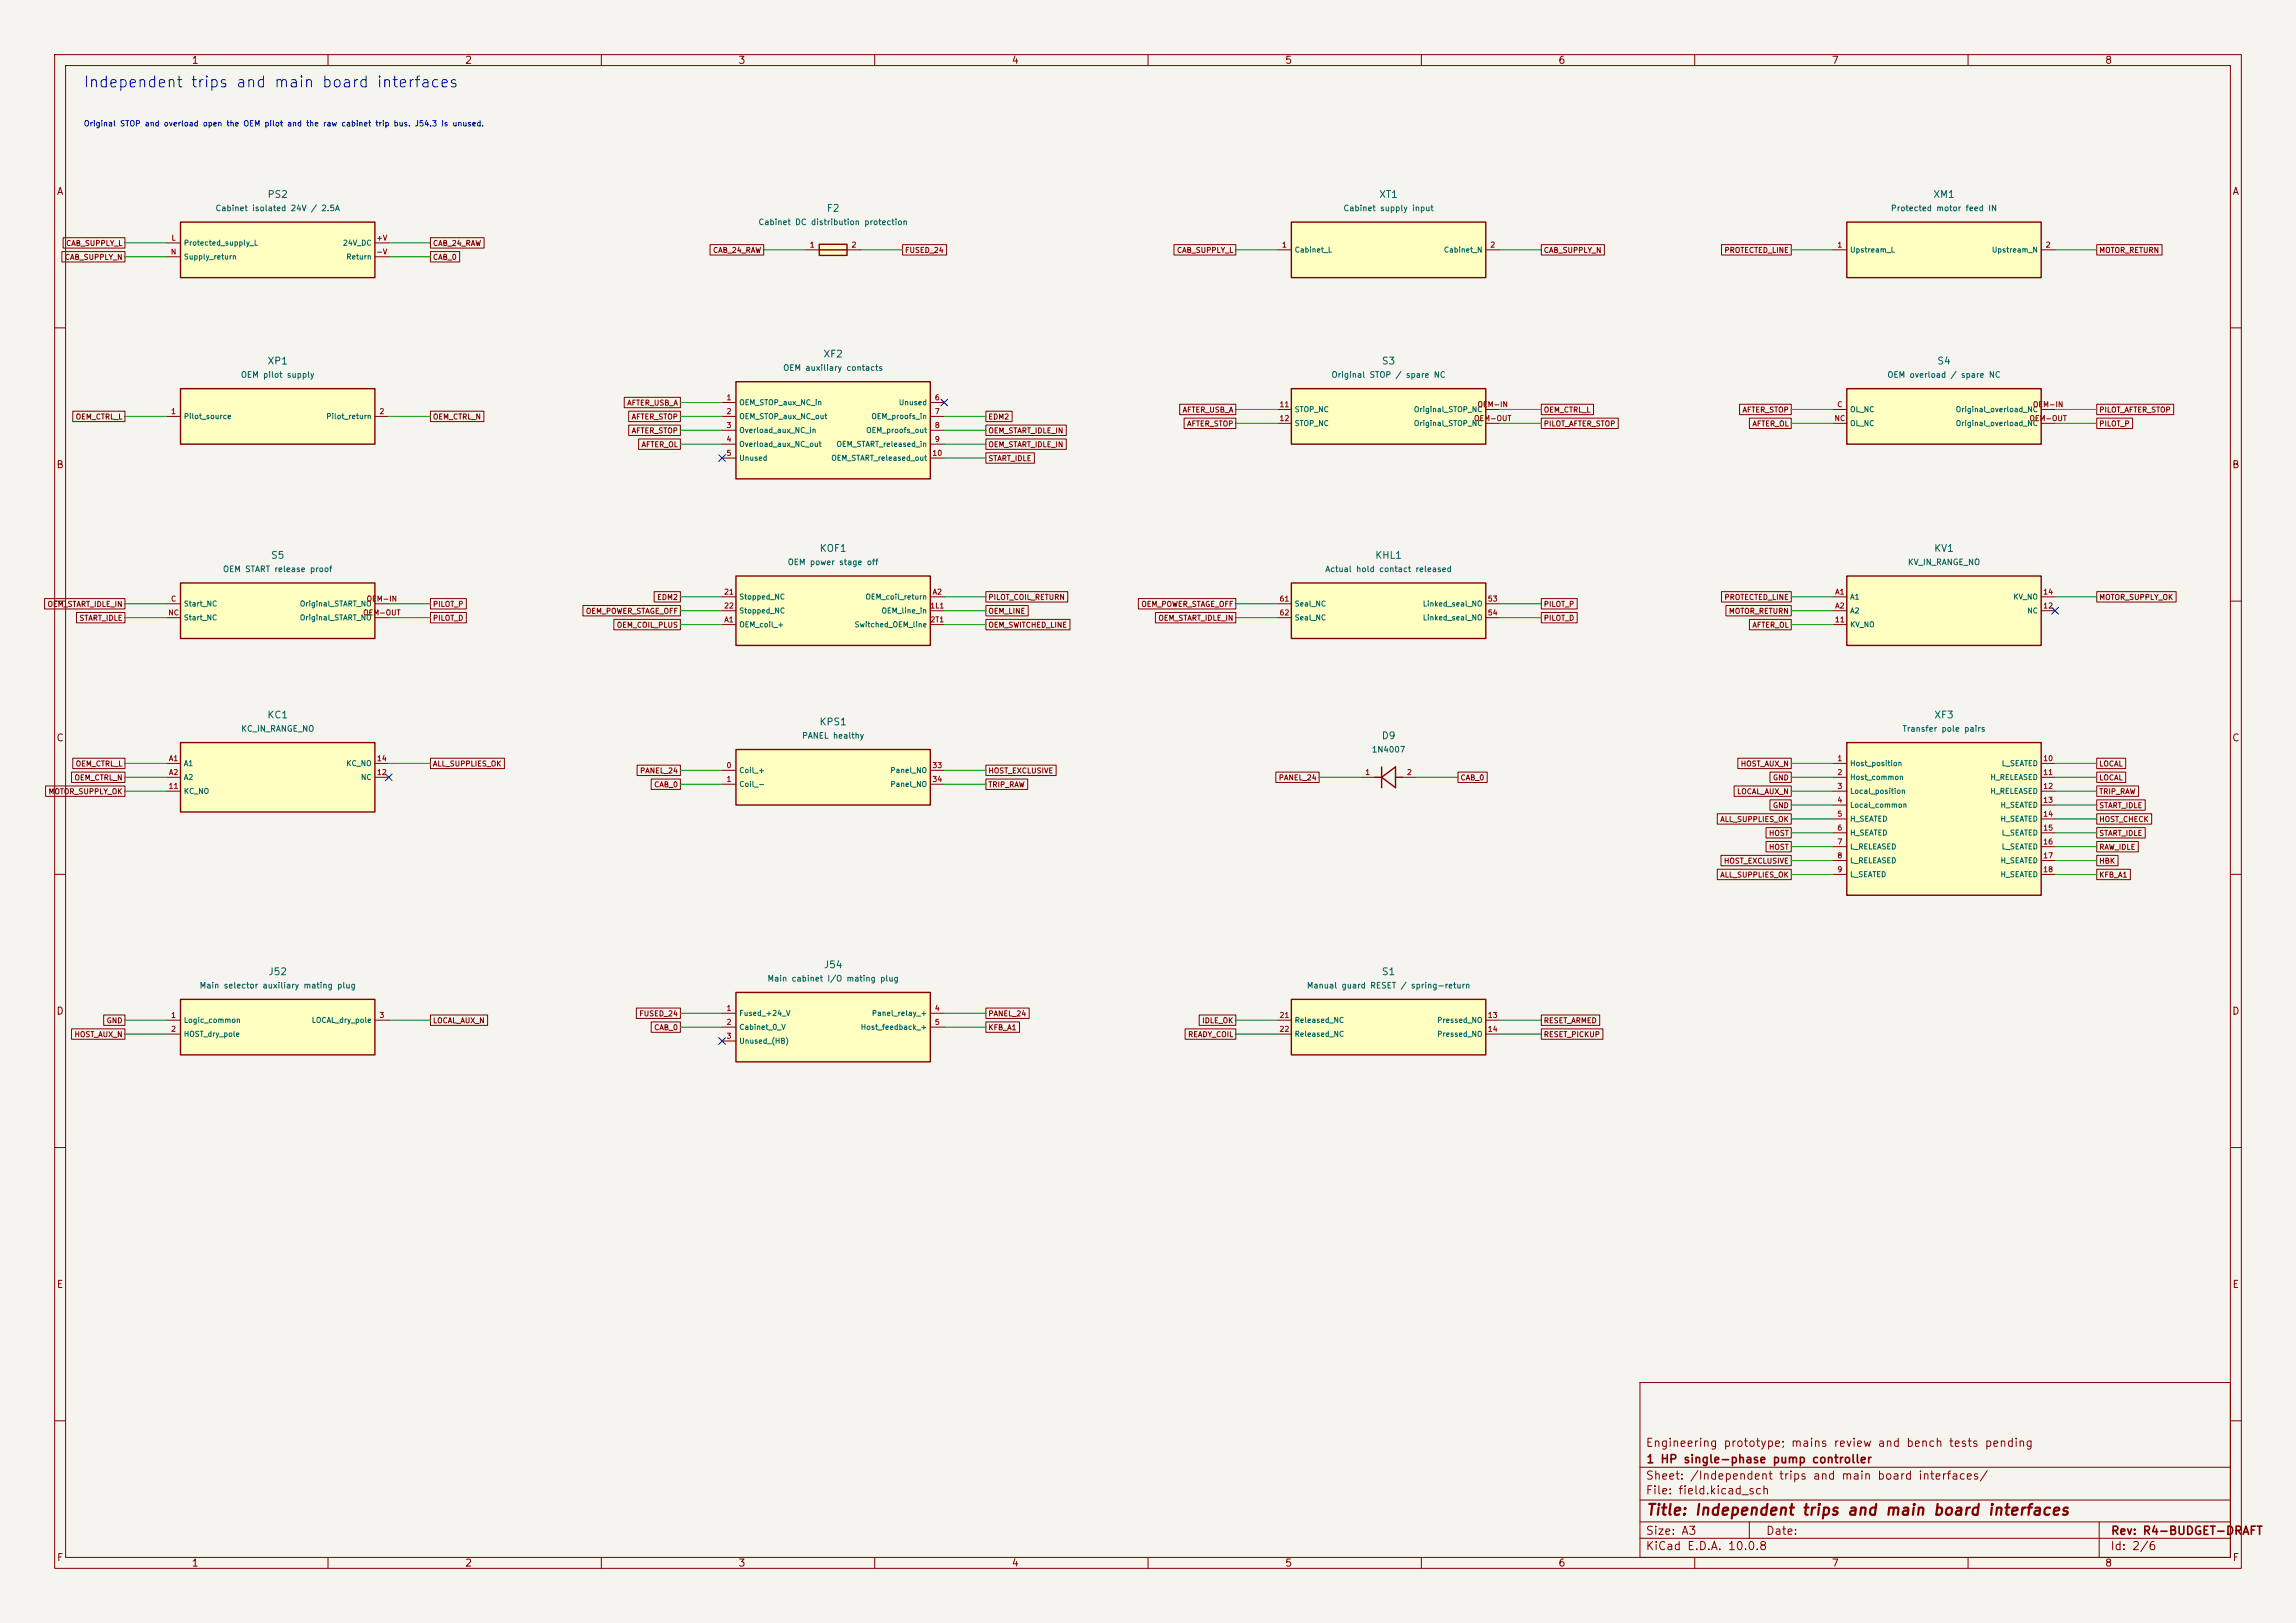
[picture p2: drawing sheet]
<svg xmlns="http://www.w3.org/2000/svg" width="420mm" height="297mm" viewBox="0 0 420 297" stroke-linecap="round" stroke-linejoin="round" font-family="sans-serif">
<defs><g id="words">
<text font-size="2" fill="#0000c2" x="15.1" y="16.5">Independent trips and main board interfaces</text>
<text font-size="2" fill="#840000" x="301" y="277.8">Title: Independent trips and main board interfaces</text>
<g font-size="1.5" fill="#840000">
<text x="300.9" y="265.1">Engineering prototype; mains review and bench tests pending</text>
<text x="301" y="268.1">1 HP single-phase pump controller</text>
<text x="300.9" y="273.8">File: field.kicad_sch</text>
<text x="300.9" y="271.1">Sheet: /Independent trips and main board interfaces/</text>
<text x="300.9" y="281.2">Size: A3</text>
<text x="322.9" y="281.2">Date:</text>
<text x="386" y="281.2">Rev: R4-BUDGET-DRAFT</text>
<text x="300.9" y="284">KiCad E.D.A. 10.0.8</text>
<text x="385.9" y="284">Id: 2/6</text>
</g>
<g font-size="1.3" fill="#840000">
<text x="35" y="12">1</text>
<text x="85" y="12">2</text>
<text x="135" y="12">3</text>
<text x="185" y="12">4</text>
<text x="235" y="12">5</text>
<text x="285" y="12">6</text>
<text x="335" y="12">7</text>
<text x="385" y="12">8</text>
<text x="10.3" y="36">A</text>
<text x="408.3" y="36">A</text>
<text x="10.2" y="86">B</text>
<text x="408.2" y="86">B</text>
<text x="10.2" y="136">C</text>
<text x="408.2" y="136">C</text>
<text x="10.2" y="186">D</text>
<text x="408.2" y="186">D</text>
<text x="10.3" y="236">E</text>
<text x="408.3" y="236">E</text>
<text x="10.3" y="286">F</text>
<text x="35" y="287">1</text>
<text x="85" y="287">2</text>
<text x="135" y="287">3</text>
<text x="185" y="287">4</text>
<text x="235" y="287">5</text>
<text x="285" y="287">6</text>
<text x="335" y="287">7</text>
<text x="385" y="287">8</text>
<text x="408.3" y="286">F</text>
</g>
<g font-size="1.3" fill="#006464">
<text x="48.8" y="36.5">PS2</text>
<text x="151.1" y="39.1">F2</text>
<text x="252.2" y="36.5">XT1</text>
<text x="353.5" y="36.5">XM1</text>
<text x="150.5" y="65.7">XF2</text>
<text x="48.8" y="67">XP1</text>
<text x="252.7" y="67">S3</text>
<text x="354.3" y="67">S4</text>
<text x="149.8" y="101.3">KOF1</text>
<text x="353.7" y="101.3">KV1</text>
<text x="49.5" y="102.6">S5</text>
<text x="251.5" y="102.6">KHL1</text>
<text x="48.8" y="131.8">KC1</text>
<text x="353.7" y="131.8">XF3</text>
<text x="149.8" y="133">KPS1</text>
<text x="252.6" y="135.6">D9</text>
<text x="49" y="178.8">J52</text>
<text x="150.6" y="177.5">J54</text>
<text x="252.7" y="178.8">S1</text>
</g>
<g font-size="1.1" fill="#006464">
<text x="39.3" y="38.9">Cabinet isolated 24V / 2.5A</text>
<text x="138.6" y="41.4">Cabinet DC distribution protection</text>
<text x="245.6" y="38.9">Cabinet supply input</text>
<text x="345.8" y="38.9">Protected motor feed IN</text>
<text x="44" y="69.4">OEM pilot supply</text>
<text x="143.2" y="68.1">OEM auxiliary contacts</text>
<text x="243.5" y="69.4">Original STOP / spare NC</text>
<text x="345.1" y="69.4">OEM overload / spare NC</text>
<text x="40.7" y="104.9">OEM START release proof</text>
<text x="144" y="103.7">OEM power stage off</text>
<text x="242.3" y="104.9">Actual hold contact released</text>
<text x="348.9" y="103.7">KV_IN_RANGE_NO</text>
<text x="44" y="134.1">KC_IN_RANGE_NO</text>
<text x="146.6" y="135.4">PANEL healthy</text>
<text x="250.8" y="138">1N4007</text>
<text x="347.9" y="134.1">Transfer pole pairs</text>
<text x="140.3" y="179.9">Main cabinet I/O mating plug</text>
<text x="36.4" y="181.1">Main selector auxiliary mating plug</text>
<text x="238.9" y="181.1">Manual guard RESET / spring-return</text>
</g>
<text font-size="1" fill="#0000c2" x="15.2" y="23.4">Original STOP and overload open the OEM pilot and the raw cabinet trip bus. J54.3 is unused.</text>
<g font-size="1" fill="#840000">
<text x="11.8" y="47.8">CAB_SUPPLY_N</text>
<text x="12" y="45.2">CAB_SUPPLY_L</text>
<text x="79.1" y="45.2">CAB_24_RAW</text>
<text x="79.1" y="47.8">CAB_0</text>
<text x="130.3" y="46.5">CAB_24_RAW</text>
<text x="165.5" y="46.5">FUSED_24</text>
<text x="215.2" y="46.5">CAB_SUPPLY_L</text>
<text x="282.3" y="46.5">CAB_SUPPLY_N</text>
<text x="315.3" y="46.5">PROTECTED_LINE</text>
<text x="383.9" y="46.5">MOTOR_RETURN</text>
<text x="13.8" y="77">OEM_CTRL_L</text>
<text x="79.1" y="77">OEM_CTRL_N</text>
<text x="114.6" y="74.4">AFTER_USB_A</text>
<text x="115.4" y="77">AFTER_STOP</text>
<text x="180.7" y="77">EDM2</text>
<text x="216.2" y="75.7">AFTER_USB_A</text>
<text x="282.3" y="75.7">OEM_CTRL_L</text>
<text x="318.6" y="75.7">AFTER_STOP</text>
<text x="383.9" y="75.7">PILOT_AFTER_STOP</text>
<text x="115.4" y="79.5">AFTER_STOP</text>
<text x="117.3" y="82.1">AFTER_OL</text>
<text x="180.7" y="79.5">OEM_START_IDLE_IN</text>
<text x="180.7" y="82.1">OEM_START_IDLE_IN</text>
<text x="217" y="78.3">AFTER_STOP</text>
<text x="282.3" y="78.3">PILOT_AFTER_STOP</text>
<text x="320.5" y="78.3">AFTER_OL</text>
<text x="383.9" y="78.3">PILOT_P</text>
<text x="180.7" y="84.6">START_IDLE</text>
<text x="8.6" y="111.3">OEM_START_IDLE_IN</text>
<text x="14.4" y="113.8">START_IDLE</text>
<text x="79.1" y="111.3">PILOT_P</text>
<text x="79.1" y="113.8">PILOT_D</text>
<text x="107.1" y="112.5">OEM_POWER_STAGE_OFF</text>
<text x="120.1" y="110">EDM2</text>
<text x="180.7" y="112.5">OEM_LINE</text>
<text x="180.7" y="110">PILOT_COIL_RETURN</text>
<text x="208.7" y="111.3">OEM_POWER_STAGE_OFF</text>
<text x="211.8" y="113.8">OEM_START_IDLE_IN</text>
<text x="282.3" y="113.8">PILOT_D</text>
<text x="282.3" y="111.3">PILOT_P</text>
<text x="315.3" y="110">PROTECTED_LINE</text>
<text x="316.2" y="112.5">MOTOR_RETURN</text>
<text x="383.9" y="110">MOTOR_SUPPLY_OK</text>
<text x="112.7" y="115.1">OEM_COIL_PLUS</text>
<text x="180.7" y="115.1">OEM_SWITCHED_LINE</text>
<text x="320.5" y="115.1">AFTER_OL</text>
<text x="13.5" y="143">OEM_CTRL_N</text>
<text x="13.8" y="140.5">OEM_CTRL_L</text>
<text x="79.1" y="140.5">ALL_SUPPLIES_OK</text>
<text x="117" y="141.8">PANEL_24</text>
<text x="180.7" y="141.8">HOST_EXCLUSIVE</text>
<text x="233.8" y="143">PANEL_24</text>
<text x="267.1" y="143">CAB_0</text>
<text x="318.3" y="140.5">HOST_AUX_N</text>
<text x="324.2" y="143">GND</text>
<text x="383.9" y="140.5">LOCAL</text>
<text x="383.9" y="143">LOCAL</text>
<text x="8.8" y="145.6">MOTOR_SUPPLY_OK</text>
<text x="119.6" y="144.3">CAB_0</text>
<text x="180.7" y="144.3">TRIP_RAW</text>
<text x="317.7" y="145.6">LOCAL_AUX_N</text>
<text x="324.2" y="148.1">GND</text>
<text x="383.9" y="145.6">TRIP_RAW</text>
<text x="383.9" y="148.1">START_IDLE</text>
<text x="314.6" y="150.6">ALL_SUPPLIES_OK</text>
<text x="323.5" y="153.2">HOST</text>
<text x="323.5" y="155.7">HOST</text>
<text x="383.9" y="150.6">HOST_CHECK</text>
<text x="383.9" y="153.2">START_IDLE</text>
<text x="383.9" y="155.7">RAW_IDLE</text>
<text x="314.6" y="160.8">ALL_SUPPLIES_OK</text>
<text x="315.3" y="158.3">HOST_EXCLUSIVE</text>
<text x="383.9" y="158.3">HBK</text>
<text x="383.9" y="160.8">KFB_A1</text>
<text x="13.5" y="190">HOST_AUX_N</text>
<text x="19.4" y="187.5">GND</text>
<text x="79.1" y="187.5">LOCAL_AUX_N</text>
<text x="116.9" y="186.2">FUSED_24</text>
<text x="119.6" y="188.7">CAB_0</text>
<text x="180.7" y="186.2">PANEL_24</text>
<text x="180.7" y="188.7">KFB_A1</text>
<text x="217.2" y="190">READY_COIL</text>
<text x="219.8" y="187.5">IDLE_OK</text>
<text x="282.3" y="190">RESET_PICKUP</text>
<text x="282.3" y="187.5">RESET_ARMED</text>
</g>
<g font-size="1" fill="#a90000">
<text x="31.2" y="46.8">N</text>
<text x="31.3" y="44.3">L</text>
<text x="68.8" y="44.3">+V</text>
<text x="68.8" y="46.8">-V</text>
<text x="148" y="45.5">1</text>
<text x="155.7" y="45.5">2</text>
<text x="234.4" y="45.5">1</text>
<text x="272.5" y="45.5">2</text>
<text x="336" y="45.5">1</text>
<text x="374.1" y="45.5">2</text>
<text x="31.2" y="76">1</text>
<text x="69.3" y="76">2</text>
<text x="132.8" y="73.5">1</text>
<text x="132.8" y="76">2</text>
<text x="170.9" y="73.5">6</text>
<text x="170.9" y="76">7</text>
<text x="234" y="74.7">11</text>
<text x="234" y="77.3">12</text>
<text x="269.5" y="77.3">OEM-OUT</text>
<text x="270.2" y="74.7">OEM-IN</text>
<text x="335.5" y="77.3">NC</text>
<text x="336" y="74.7">C</text>
<text x="371.1" y="77.3">OEM-OUT</text>
<text x="371.8" y="74.7">OEM-IN</text>
<text x="132.8" y="78.5">3</text>
<text x="132.8" y="81.1">4</text>
<text x="132.8" y="83.6">5</text>
<text x="170.5" y="83.6">10</text>
<text x="170.9" y="78.5">8</text>
<text x="170.9" y="81.1">9</text>
<text x="30.7" y="112.8">NC</text>
<text x="31.2" y="110.3">C</text>
<text x="66.3" y="112.8">OEM-OUT</text>
<text x="67" y="110.3">OEM-IN</text>
<text x="132.4" y="109">21</text>
<text x="132.4" y="111.6">22</text>
<text x="170.1" y="111.6">1L1</text>
<text x="170.5" y="109">A2</text>
<text x="234" y="110.3">61</text>
<text x="234" y="112.8">62</text>
<text x="272.1" y="110.3">53</text>
<text x="272.1" y="112.8">54</text>
<text x="335.6" y="109">A1</text>
<text x="335.6" y="111.6">A2</text>
<text x="373.7" y="111.6">12</text>
<text x="373.7" y="109">14</text>
<text x="132.4" y="114.1">A1</text>
<text x="170.1" y="114.1">2T1</text>
<text x="335.6" y="114.1">11</text>
<text x="30.8" y="139.5">A1</text>
<text x="30.8" y="142">A2</text>
<text x="68.9" y="142">12</text>
<text x="68.9" y="139.5">14</text>
<text x="132.8" y="140.8">0</text>
<text x="132.8" y="143.3">1</text>
<text x="170.5" y="140.8">33</text>
<text x="170.5" y="143.3">34</text>
<text x="249.6" y="142">1</text>
<text x="257.3" y="142">2</text>
<text x="336" y="139.5">1</text>
<text x="336" y="142">2</text>
<text x="373.7" y="139.5">10</text>
<text x="373.7" y="142">11</text>
<text x="30.8" y="144.6">11</text>
<text x="336" y="144.6">3</text>
<text x="336" y="147.1">4</text>
<text x="336" y="149.7">5</text>
<text x="373.7" y="144.6">12</text>
<text x="373.7" y="147.1">13</text>
<text x="373.7" y="149.7">14</text>
<text x="336" y="152.2">6</text>
<text x="336" y="154.7">7</text>
<text x="373.7" y="152.2">15</text>
<text x="373.7" y="154.7">16</text>
<text x="336" y="157.3">8</text>
<text x="336" y="159.8">9</text>
<text x="373.7" y="157.3">17</text>
<text x="373.7" y="159.8">18</text>
<text x="132.8" y="185.2">1</text>
<text x="170.9" y="185.2">4</text>
<text x="31.2" y="186.5">1</text>
<text x="31.2" y="189">2</text>
<text x="69.3" y="186.5">3</text>
<text x="132.8" y="187.8">2</text>
<text x="132.8" y="190.3">3</text>
<text x="170.9" y="187.8">5</text>
<text x="234" y="186.5">21</text>
<text x="234" y="189">22</text>
<text x="272.1" y="186.5">13</text>
<text x="272.1" y="189">14</text>
</g>
<g font-size="1" fill="#006464">
<text x="33.5" y="45.2">Protected_supply_L</text>
<text x="33.5" y="47.7">Supply_return</text>
<text x="62.6" y="45.2">24V_DC</text>
<text x="63.3" y="47.7">Return</text>
<text x="236.7" y="46.4">Cabinet_L</text>
<text x="264" y="46.4">Cabinet_N</text>
<text x="338.3" y="46.4">Upstream_L</text>
<text x="364.3" y="46.4">Upstream_N</text>
<text x="33.5" y="76.9">Pilot_source</text>
<text x="59.6" y="76.9">Pilot_return</text>
<text x="135.1" y="74.4">OEM_STOP_aux_NC_in</text>
<text x="135.1" y="76.9">OEM_STOP_aux_NC_out</text>
<text x="159.3" y="76.9">OEM_proofs_in</text>
<text x="164.3" y="74.4">Unused</text>
<text x="236.7" y="75.6">STOP_NC</text>
<text x="258.5" y="75.6">Original_STOP_NC</text>
<text x="338.3" y="75.6">OL_NC</text>
<text x="357.7" y="75.6">Original_overload_NC</text>
<text x="135.1" y="79.5">Overload_aux_NC_in</text>
<text x="135.1" y="82">Overload_aux_NC_out</text>
<text x="152.9" y="82">OEM_START_released_in</text>
<text x="158.3" y="79.5">OEM_proofs_out</text>
<text x="236.7" y="78.2">STOP_NC</text>
<text x="258.5" y="78.2">Original_STOP_NC</text>
<text x="338.3" y="78.2">OL_NC</text>
<text x="357.7" y="78.2">Original_overload_NC</text>
<text x="135.1" y="84.5">Unused</text>
<text x="152" y="84.5">OEM_START_released_out</text>
<text x="33.5" y="111.2">Start_NC</text>
<text x="33.5" y="113.7">Start_NC</text>
<text x="54.8" y="111.2">Original_START_NO</text>
<text x="54.8" y="113.7">Original_START_NO</text>
<text x="135.1" y="109.9">Stopped_NC</text>
<text x="135.1" y="112.5">Stopped_NC</text>
<text x="158.2" y="109.9">OEM_coil_return</text>
<text x="161.2" y="112.5">OEM_line_in</text>
<text x="236.7" y="111.2">Seal_NC</text>
<text x="236.7" y="113.7">Seal_NC</text>
<text x="260.2" y="111.2">Linked_seal_NO</text>
<text x="260.2" y="113.7">Linked_seal_NO</text>
<text x="338.3" y="109.9">A1</text>
<text x="338.3" y="112.5">A2</text>
<text x="368.2" y="109.9">KV_NO</text>
<text x="370.7" y="112.5">NC</text>
<text x="135.1" y="115">OEM_coil_+</text>
<text x="156.2" y="115">Switched_OEM_line</text>
<text x="338.3" y="115">KV_NO</text>
<text x="33.5" y="140.4">A1</text>
<text x="33.5" y="143">A2</text>
<text x="63.3" y="140.4">KC_NO</text>
<text x="65.9" y="143">NC</text>
<text x="135.1" y="141.7">Coil_+</text>
<text x="162.8" y="141.7">Panel_NO</text>
<text x="338.3" y="140.4">Host_position</text>
<text x="338.3" y="143">Host_common</text>
<text x="364" y="143">H_RELEASED</text>
<text x="366.1" y="140.4">L_SEATED</text>
<text x="33.5" y="145.5">KC_NO</text>
<text x="135.1" y="144.2">Coil_-</text>
<text x="162.8" y="144.2">Panel_NO</text>
<text x="338.3" y="145.5">Local_position</text>
<text x="338.3" y="148">Local_common</text>
<text x="364" y="145.5">H_RELEASED</text>
<text x="365.8" y="148">H_SEATED</text>
<text x="338.3" y="150.6">H_SEATED</text>
<text x="338.3" y="153.1">H_SEATED</text>
<text x="338.3" y="155.7">L_RELEASED</text>
<text x="365.8" y="150.6">H_SEATED</text>
<text x="366.1" y="153.1">L_SEATED</text>
<text x="366.1" y="155.7">L_SEATED</text>
<text x="338.3" y="158.2">L_RELEASED</text>
<text x="338.3" y="160.7">L_SEATED</text>
<text x="365.8" y="158.2">H_SEATED</text>
<text x="365.8" y="160.7">H_SEATED</text>
<text x="33.5" y="187.4">Logic_common</text>
<text x="33.5" y="189.9">HOST_dry_pole</text>
<text x="56.9" y="187.4">LOCAL_dry_pole</text>
<text x="135.1" y="186.1">Fused_+24_V</text>
<text x="135.1" y="188.7">Cabinet_0_V</text>
<text x="135.1" y="191.2">Unused_(HB)</text>
<text x="157.4" y="188.7">Host_feedback_+</text>
<text x="159.4" y="186.1">Panel_relay_+</text>
<text x="236.7" y="187.4">Released_NC</text>
<text x="236.7" y="189.9">Released_NC</text>
<text x="262.8" y="187.4">Pressed_NO</text>
<text x="262.8" y="189.9">Pressed_NO</text>
</g>
</g></defs>
<path d="M0 0h420v297h-420z" fill="#f5f4ef" stroke="#f5f4ef" stroke-width=".18"/>
<g fill="none" stroke="#840000" stroke-width=".18">
<path d="M10 10h400v277h-400zM12 12h396v273h-396zM60 10v2M110 10v2M160 10v2M210 10v2M260 10v2M310 10v2M360 10v2M10 60h2M408 60h2M10 110h2"/>
<path d="M408 110h2M10 160h2M408 160h2M10 210h2M408 210h2M300 253h108v32h-108zM10 260h2M300 278.5h108M300 274.5h108M300 268.5h108M320 278.5v3M384 278.5v6.5"/>
<path d="M408 260h2M60 285v2M110 285v2M160 285v2M210 285v2M260 285v2M300 281.5h108M310 285v2M360 285v2"/>
</g>
<path d="M236.2 182.9h35.6v10.1h-35.6z" fill="#ffffc2"/>
<path d="M236.2 182.9h35.6v10.1h-35.6z" fill="none" stroke="#840000" stroke-width=".25"/>
<path d="M233.7 186.7h2.5M233.7 189.2h2.5M271.8 186.7h2.5M271.8 189.2h2.5" fill="none" stroke="#840000" stroke-width=".18"/>
<path d="M134.6 137.2h35.6v10.1h-35.6z" fill="#ffffc2"/>
<path d="M134.6 137.2h35.6v10.1h-35.6z" fill="none" stroke="#840000" stroke-width=".25"/>
<path d="M132.1 141h2.5M132.1 143.5h2.5M170.2 141h2.5M170.2 143.5h2.5" fill="none" stroke="#840000" stroke-width=".18"/>
<path d="M337.8 135.9h35.6v27.9h-35.6z" fill="#ffffc2"/>
<path d="M337.8 135.9h35.6v27.9h-35.6z" fill="none" stroke="#840000" stroke-width=".25"/>
<g fill="none" stroke="#840000" stroke-width=".18">
<path d="M335.3 139.7h2.5M373.4 139.7h2.5M335.3 142.2h2.5M335.3 144.8h2.5M335.3 147.3h2.5M335.3 149.9h2.5M335.3 152.4h2.5M335.3 154.9h2.5M335.3 157.5h2.5M373.4 142.2h2.5M373.4 144.8h2.5M373.4 147.3h2.5"/>
<path d="M373.4 149.9h2.5M373.4 152.4h2.5M373.4 154.9h2.5M373.4 157.5h2.5M335.3 160h2.5M373.4 160h2.5"/>
</g>
<path d="M134.6 69.9h35.6v17.7h-35.6z" fill="#ffffc2"/>
<path d="M134.6 69.9h35.6v17.7h-35.6z" fill="none" stroke="#840000" stroke-width=".25"/>
<path d="M132.1 73.7h2.5M132.1 76.2h2.5M132.1 78.7h2.5M170.2 73.7h2.5M170.2 76.2h2.5M170.2 78.7h2.5M132.1 81.3h2.5M132.1 83.8h2.5M170.2 81.3h2.5M170.2 83.8h2.5" fill="none" stroke="#840000" stroke-width=".18"/>
<path d="M134.6 105.4h35.6v12.7h-35.6z" fill="#ffffc2"/>
<path d="M134.6 105.4h35.6v12.7h-35.6z" fill="none" stroke="#840000" stroke-width=".25"/>
<path d="M132.1 111.8h2.5M132.1 114.3h2.5M132.1 109.2h2.5M170.2 111.8h2.5M170.2 114.3h2.5M170.2 109.2h2.5" fill="none" stroke="#840000" stroke-width=".18"/>
<path d="M134.6 181.6h35.6v12.7h-35.6z" fill="#ffffc2"/>
<path d="M134.6 181.6h35.6v12.7h-35.6z" fill="none" stroke="#840000" stroke-width=".25"/>
<path d="M132.1 185.4h2.5M132.1 188h2.5M132.1 190.5h2.5M170.2 185.4h2.5M170.2 188h2.5" fill="none" stroke="#840000" stroke-width=".18"/>
<path d="M337.8 105.4h35.6v12.7h-35.6z" fill="#ffffc2"/>
<path d="M337.8 105.4h35.6v12.7h-35.6z" fill="none" stroke="#840000" stroke-width=".25"/>
<path d="M335.3 114.3h2.5M335.3 111.8h2.5M335.3 109.2h2.5M373.4 111.8h2.5M373.4 109.2h2.5" fill="none" stroke="#840000" stroke-width=".18"/>
<path d="M337.8 71.1h35.6v10.2h-35.6z" fill="#ffffc2"/>
<path d="M337.8 71.1h35.6v10.2h-35.6z" fill="none" stroke="#840000" stroke-width=".25"/>
<path d="M335.3 74.9h2.5M335.3 77.5h2.5M373.4 74.9h2.5M373.4 77.5h2.5" fill="none" stroke="#840000" stroke-width=".18"/>
<path d="M337.8 40.6h35.6v10.2h-35.6z" fill="#ffffc2"/>
<path d="M337.8 40.6h35.6v10.2h-35.6z" fill="none" stroke="#840000" stroke-width=".25"/>
<path d="M335.3 45.7h2.5M373.4 45.7h2.5" fill="none" stroke="#840000" stroke-width=".18"/>
<path d="M33 40.6h35.6v10.2h-35.6z" fill="#ffffc2"/>
<path d="M33 40.6h35.6v10.2h-35.6z" fill="none" stroke="#840000" stroke-width=".25"/>
<path d="M30.5 44.5h2.5M30.5 47h2.5M68.6 44.5h2.5M68.6 47h2.5" fill="none" stroke="#840000" stroke-width=".18"/>
<path d="M236.2 40.6h35.6v10.2h-35.6z" fill="#ffffc2"/>
<path d="M236.2 40.6h35.6v10.2h-35.6z" fill="none" stroke="#840000" stroke-width=".25"/>
<path d="M233.7 45.7h2.5M271.8 45.7h2.5" fill="none" stroke="#840000" stroke-width=".18"/>
<path d="M236.2 71.1h35.6v10.2h-35.6z" fill="#ffffc2"/>
<path d="M236.2 71.1h35.6v10.2h-35.6z" fill="none" stroke="#840000" stroke-width=".25"/>
<path d="M233.7 74.9h2.5M233.7 77.5h2.5M271.8 74.9h2.5M271.8 77.5h2.5" fill="none" stroke="#840000" stroke-width=".18"/>
<path d="M149.9 44.7h5v2h-5z" fill="#ffffc2"/>
<path d="M149.9 44.7h5v2h-5zM149.9 45.7h5" fill="none" stroke="#840000" stroke-width=".25"/>
<path d="M147.3 45.7h2.6M154.9 45.7h2.6" fill="none" stroke="#840000" stroke-width=".18"/>
<path d="M236.2 106.7h35.6v10.1h-35.6z" fill="#ffffc2"/>
<path d="M236.2 106.7h35.6v10.1h-35.6zM251.5 142.2h1.2M252.7 142.2l2.6-1.9v3.8zM252.7 140.3v3.8M255.3 142.2h1.2" fill="none" stroke="#840000" stroke-width=".25"/>
<path d="M233.7 110.5h2.5M233.7 113h2.5M271.8 110.5h2.5M271.8 113h2.5M248.9 142.2h2.6M256.5 142.2h2.6" fill="none" stroke="#840000" stroke-width=".18"/>
<path d="M33 71.1h35.6v10.2h-35.6z" fill="#ffffc2"/>
<path d="M33 71.1h35.6v10.2h-35.6z" fill="none" stroke="#840000" stroke-width=".25"/>
<path d="M30.5 76.2h2.5M68.6 76.2h2.5" fill="none" stroke="#840000" stroke-width=".18"/>
<path d="M33 106.7h35.6v10.1h-35.6z" fill="#ffffc2"/>
<path d="M33 106.7h35.6v10.1h-35.6z" fill="none" stroke="#840000" stroke-width=".25"/>
<path d="M30.5 110.5h2.5M30.5 113h2.5M68.6 110.5h2.5M68.6 113h2.5" fill="none" stroke="#840000" stroke-width=".18"/>
<path d="M33 182.9h35.6v10.1h-35.6z" fill="#ffffc2"/>
<path d="M33 182.9h35.6v10.1h-35.6z" fill="none" stroke="#840000" stroke-width=".25"/>
<path d="M30.5 186.7h2.5M30.5 189.2h2.5M68.6 186.7h2.5" fill="none" stroke="#840000" stroke-width=".18"/>
<path d="M33 135.9h35.6v12.7h-35.6z" fill="#ffffc2"/>
<path d="M33 135.9h35.6v12.7h-35.6z" fill="none" stroke="#840000" stroke-width=".25"/>
<g fill="none" stroke="#840000" stroke-width=".18">
<path d="M11.3 46h11.6v1.9h-11.6zM11.5 43.5h11.4v1.9h-11.4zM78.7 43.5h9.9v1.9h-9.9zM78.7 46h5.4v1.9h-5.4zM129.9 44.8h9.8v1.9h-9.8zM165.1 44.8h8.1v1.9h-8.1zM214.7 44.8h11.4v1.9h-11.4zM281.9 44.8h11.6v1.9h-11.6zM314.9 44.8h12.8v1.9h-12.8zM383.5 44.8h12v1.9h-12zM13.3 75.2h9.6v2h-9.6zM78.7 75.2h9.8v2h-9.8z"/>
<path d="M114.2 72.7h10.3v1.9h-10.3zM115 77.8h9.5v1.9h-9.5zM115 75.2h9.5v2h-9.5zM180.3 75.2h4.8v2h-4.8zM180.3 77.8h14.7v1.9h-14.7zM215.8 74h10.3v1.9h-10.3zM216.6 76.5h9.5v1.9h-9.5zM281.9 74h9.6v1.9h-9.6zM281.9 76.5h14.1v1.9h-14.1zM318.2 74h9.5v1.9h-9.5zM320 76.5h7.7v1.9h-7.7zM383.5 76.5h6.6v1.9h-6.6z"/>
<path d="M383.5 74h14.1v1.9h-14.1zM116.8 80.3h7.7v1.9h-7.7zM180.3 80.3h14.7v1.9h-14.7zM180.3 82.9h8.9v1.9h-8.9zM8.2 109.5h14.7v1.9h-14.7zM14 112.1h8.9v1.9h-8.9zM78.7 109.5h6.6v1.9h-6.6zM78.7 112.1h6.6v1.9h-6.6zM106.6 110.8h17.9v1.9h-17.9zM112.3 113.3h12.2v2h-12.2zM119.7 108.3h4.8v1.9h-4.8zM180.3 110.8h7.8v1.9h-7.8z"/>
<path d="M180.3 108.3h15v1.9h-15zM180.3 113.3h15.4v2h-15.4zM208.2 109.5h17.9v1.9h-17.9zM211.4 112.1h14.7v1.9h-14.7zM281.9 112.1h6.6v1.9h-6.6zM281.9 109.5h6.6v1.9h-6.6zM314.9 108.3h12.8v1.9h-12.8zM315.7 110.8h12v1.9h-12zM320 113.3h7.7v2h-7.7zM383.5 108.3h14.6v1.9h-14.6zM13.3 138.7h9.6v2h-9.6zM30.5 139.7h2.5"/>
<path d="M68.6 139.7h2.5M78.7 138.7h13.6v2h-13.6zM317.9 138.7h9.8v2h-9.8zM383.5 138.7h5.3v2h-5.3zM8.3 143.8h14.6v1.9h-14.6zM13.1 141.3h9.8v1.9h-9.8zM30.5 144.8h2.5M30.5 142.2h2.5M68.6 142.2h2.5M116.5 140h8v1.9h-8zM119.1 142.6h5.4v1.9h-5.4zM180.3 140h12.9v1.9h-12.9z"/>
<path d="M180.3 142.6h7.7v1.9h-7.7zM233.4 141.3h7.9v1.9h-7.9zM266.7 141.3h5.3v1.9h-5.3zM314.1 148.9h13.6v1.9h-13.6zM314.1 159.1h13.6v1.9h-13.6zM314.8 156.5h12.9v1.9h-12.9zM317.2 143.8h10.5v1.9h-10.5zM323 151.4h4.7v2h-4.7zM323 154h4.7v1.9h-4.7zM323.8 141.3h3.9v1.9h-3.9zM323.8 146.4h3.9v1.9h-3.9zM383.5 156.5h3.9v1.9h-3.9z"/>
<path d="M383.5 159.1h6.2v1.9h-6.2zM383.5 141.3h5.3v1.9h-5.3zM383.5 143.8h7.7v1.9h-7.7zM383.5 146.4h8.9v1.9h-8.9zM383.5 148.9h10.1v1.9h-10.1zM383.5 151.4h8.9v2h-8.9zM383.5 154h7.6v1.9h-7.6zM13.1 188.3h9.8v1.9h-9.8zM19 185.7h3.9v1.9h-3.9zM78.7 185.7h10.5v1.9h-10.5zM116.4 184.5h8.1v1.9h-8.1zM119.1 187h5.4v1.9h-5.4z"/>
<path d="M180.3 184.5h8v1.9h-8zM180.3 187h6.2v1.9h-6.2zM216.8 188.3h9.3v1.9h-9.3zM219.4 185.7h6.7v1.9h-6.7zM281.9 188.3h11.3v1.9h-11.3zM281.9 185.7h10.7v1.9h-10.7z"/>
</g>
<g fill="none" stroke="#009600" stroke-width=".18">
<path d="M22.9 44.5h7.6M22.9 47h7.6M71.1 44.5h7.6M71.1 47h7.6M139.7 45.7h7.6M157.5 45.7h7.6M226.1 45.7h7.6M274.3 45.7h7.6M327.7 45.7h7.6M375.9 45.7h7.6M22.9 76.2h7.6M71.1 76.2h7.6"/>
<path d="M124.5 78.7h7.6M124.5 76.2h7.6M124.5 73.7h7.6M172.7 78.7h7.6M172.7 76.2h7.6M226.1 77.5h7.6M226.1 74.9h7.6M274.3 77.5h7.6M274.3 74.9h7.6M327.7 77.5h7.6M327.7 74.9h7.6M375.9 77.5h7.6"/>
<path d="M375.9 74.9h7.6M124.5 81.3h7.6M172.7 81.3h7.6M172.7 83.8h7.6M22.9 110.5h7.6M22.9 113h7.6M71.1 110.5h7.6M71.1 113h7.6M124.5 114.3h7.6M124.5 111.8h7.6M124.5 109.2h7.6M172.7 114.3h7.6"/>
<path d="M172.7 111.8h7.6M172.7 109.2h7.6M226.1 110.5h7.6M226.1 113h7.6M274.3 110.5h7.6M274.3 113h7.6M327.7 114.3h7.6M327.7 111.8h7.6M327.7 109.2h7.6M375.9 109.2h7.6M22.9 139.7h7.6M71.1 139.7h7.6"/>
<path d="M327.7 139.7h7.6M375.9 139.7h7.6M22.9 144.8h7.6M22.9 142.2h7.6M124.5 143.5h7.6M124.5 141h7.6M172.7 143.5h7.6M172.7 141h7.6M241.3 142.2h7.6M259.1 142.2h7.6M327.7 147.3h7.6M327.7 144.8h7.6"/>
<path d="M327.7 142.2h7.6M327.7 149.9h7.6M327.7 152.4h7.6M327.7 154.9h7.6M327.7 157.5h7.6M375.9 147.3h7.6M375.9 144.8h7.6M375.9 142.2h7.6M375.9 149.9h7.6M375.9 152.4h7.6M375.9 154.9h7.6M375.9 157.5h7.6"/>
<path d="M327.7 160h7.6M375.9 160h7.6M22.9 186.7h7.6M22.9 189.2h7.6M71.1 186.7h7.6M124.5 185.4h7.6M124.5 188h7.6M172.7 185.4h7.6M172.7 188h7.6M226.1 186.7h7.6M226.1 189.2h7.6M274.3 186.7h7.6"/>
<path d="M274.3 189.2h7.6"/>
</g>
<path d="M172.1 73.1l1.2 1.2M173.3 73.1l-1.2 1.2M131.5 83.2l1.2 1.2M132.7 83.2l-1.2 1.2M375.3 111.2l1.2 1.2M376.5 111.2l-1.2 1.2M70.5 141.6l1.2 1.2M71.7 141.6l-1.2 1.2M131.5 189.9l1.2 1.2M132.7 189.9l-1.2 1.2" fill="none" stroke="#000084" stroke-width=".18"/>
<use href="#words"/>
</svg>
